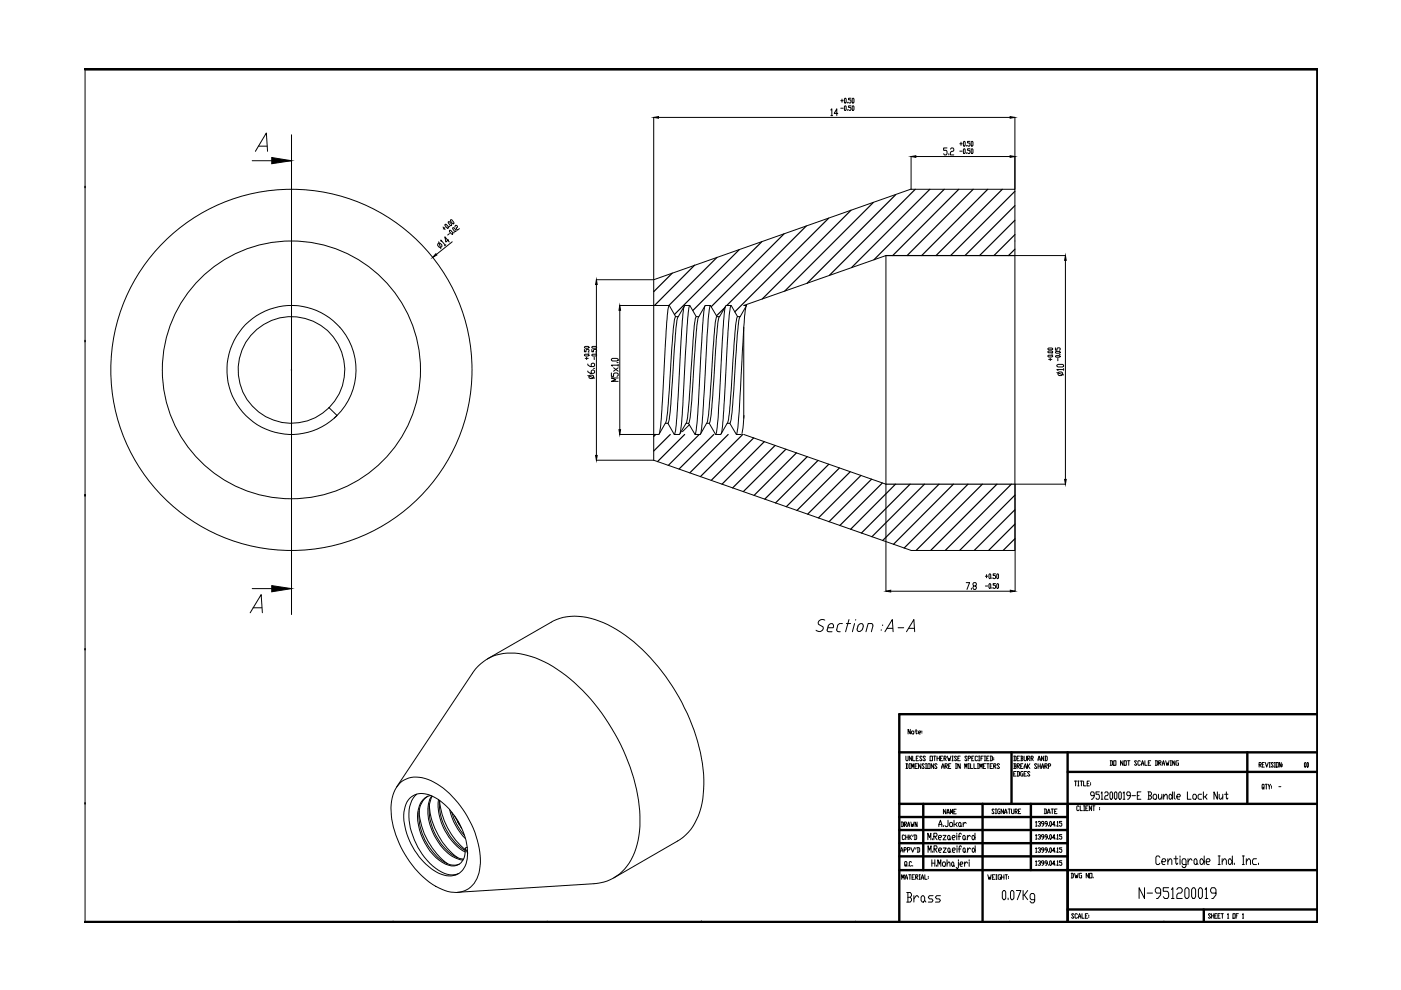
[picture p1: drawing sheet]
<svg xmlns="http://www.w3.org/2000/svg" width="297mm" height="210mm" viewBox="0 0 297 210" stroke-linecap="round" stroke-linejoin="round" font-family="sans-serif">
<!-- layer: 0 -->
<g fill="none" stroke="#000" stroke-width=".21">
<path d="M18 14.6v181M53.5 34.1h8.3M54.1 32.1l2.4-3.9 .2 3.9M54.8 31h1.8M61.8 28.6v101.7M138.6 24.9v34.4M139.6 24.9h74.6M176.1 23.3l.3-.2v1.4M176.1 24.5h.4M177.6 24h-.7l.5-.9v1.4M178.3 21.3h.5M178.3 22.9h.5"/>
<path d="M178.5 21v.7M179.2 20.8l.2 .2-.1 .8-.3-.1zM179.2 22.4l.2 .2-.1 .8-.3-.2zM179.7 21.7v.1M179.7 23.2v.2M180.4 20.8h-.5v.4h.4l.1 .1-.1 .5-.4-.1M180.4 22.4h-.5v.4h.4l.1 .4-.1 .2-.4-.2M180.8 20.8l.3 .2-.2 .8-.2-.1zM180.8 22.4l.3 .2-.2 .8-.2-.2zM193.2 33.2v6.9l-54.6 19.2v5.5M194.2 33.2h20M200.8 31.4h-.7v.5h.5l.2 .2v.5l-.2 .3h-.4l-.1-.3"/>
<path d="M201.2 32.6v.3M201.5 31.6l.2-.2h.4l.1 .2-.1 .5h-.4l-.2 .2v.6h.7M203.5 30.5h.5M203.5 32h.5M203.8 30.1v.7M204.4 30l.2 .1-.1 .9-.2-.2zM204.4 31.5l.2 .2-.1 .9-.2-.2zM204.9 30.8v.2M204.9 32.4v.2M205.7 30h-.6v.3h.4l.2 .2-.2 .5-.4-.2M205.7 31.5h-.6v.4h.4l.2 .1-.2 .6-.4-.2M206 30l.3 .1-.1 .9-.3-.2z"/>
<path d="M206 31.5l.3 .2-.1 .9-.3-.2zM215.2 24.9v15.2M92.8 51.7l.3-.2 .2 .1 .4 .3v.4l-.3 .2-.3-.1-.3-.4zM93 51.3l.5 1.4M93.5 51.2v-.3l.9 1.1M93.9 48.1l.5 .6M94.3 47.6h.3l.5 .5v.2h-.3zM94.4 48.3l-.4 .3M94.5 51.9l-.3 .2M95 47h.3l.5 .5-.1 .3h-.2zM95.1 50.8l-.6 .5-.2-1.1 1 1.1M95.3 48l.1 .1"/>
<path d="M95.3 49.5l-.4 .3M95.4 48.8l.2 .1 .4 .5-.1 .3-.2-.1-.4-.5zM95.5 46.7l.3-.1 .5 .8h-.4l-.4-.5zM95.9 51.3l-3.4 2.6M96 48.3h.3l.4 .5-.1 .3h-.2zM96.2 49.2l.1 .2M96.5 48.1l.1-.3 .4 .2v.2l-.2 .1 .2 .5 .4-.3M126.4 59.3h12.2M193.2 40.1h22v85.2M215.2 54.2h10.7M225.9 55.2v46.4M61.7 78.4h.1"/>
<path d="M123.9 75.2l.8-.1 .2 .3-.8 .1zM123.9 74.1v.5h.3l.2-.5 .5 .1-.2 .4M123.9 73.6l.8-.2 .2 .3-.8 .1zM124.1 76h.6M124.4 75.7v.5M124.6 78.7v.1l.5 .4h.8l.2-.2v-.3l-.2-.3-.6 .3v.5M124.6 77.2v.2l.5 .3h.8l.2-.1v-.4l-.2-.2-.6 .2v.5M124.6 79.6l1.5 .6M124.7 74.8h.2M124.9 79.7l.2-.2h.5l.3 .2v.4l-.3 .2h-.5l-.2-.2zM125.5 75.2l.8-.1 .2 .3-.9 .1zM125.5 74.1v.5h.3v-.4l.2-.1 .5 .1-.2 .4"/>
<path d="M125.5 73.6l.8-.2 .2 .3-.9 .1zM125.9 78.1h.2M126 75.7v.5M126.3 74.8h.2M126.4 60.3v36.3M129.6 79.1v.7h.5v-.6l.2-.1h.5l.3 .1v.4l-.3 .2M129.6 76.2l.2-.2h1l.3 .2v.2l-.3 .1h-1zM130.1 78l1 .7M130.8 76.9h.3M131.1 77.4h-1.5l.2 .2M131.1 78l-1 .7M131.1 77.3v.3"/>
<path d="M131.4 64.8h7.2M131.4 65.8v25.3M138.6 64.8v27.3h1.1l1.4-2.4h.5M138.6 64.8h3.3a18.8 18.8 0 0 0-.7 5.5 323.9 323.9 0 0 1-1.3 21.4l-.1 .2M141.9 64.8l1.4 2.3h.5l1.4-2.3h1.1a13.3 13.3 0 0 0-.6 4.5l-1 18.6-.5 4M143.3 67.1a15.7 15.7 0 0 0-.7 5l-1 14.3a7.2 7.2 0 0 1-.5 3.3M143.8 67.1a15.7 15.7 0 0 0-.7 5l-.9 14.3a7.2 7.2 0 0 1-.6 3.3M145.1 64.9l-.1 .3a323.9 323.9 0 0 0-1.4 21.4l-.1 1.9a8.6 8.6 0 0 1-.5 3.6h1.1l1.4-2.4h.5l1.4 2.4M146.3 64.8l1.3 2.3h.6l1.3-2.3h1.1a23.2 23.2 0 0 0-.6 5.5 323.9 323.9 0 0 1-1.4 21.4l-.1 .2M147.6 67.1l-.4 1.9-1.1 15.8-.3 3.6-.3 1.3M148.2 67.1l-.2 .3a171.6 171.6 0 0 0-1.3 17.4l-.2 1.6a7.2 7.2 0 0 1-.5 3.3M149.4 64.9a223.9 223.9 0 0 0-1.3 20.6l-.2 3a10.7 10.7 0 0 1-.5 3.6h1.1l1.3-2.4h.6l1.3 2.4h1.1l1.4-2.4h.5l1.4 2.4h1.1"/>
<path d="M150.6 64.8l1.4 2.3h.6l1.3-2.3h1.1l1.4 2.3h.5l1.4-2.3h-.6l30.1-10.6v71.1M152 67.1a7.2 7.2 0 0 0-.5 3.3l-.1 .8a248.3 248.3 0 0 1-1.4 18l-.2 .5M152.6 67.1a7.2 7.2 0 0 0-.6 3.3l-.1 .8a248.3 248.3 0 0 1-1.3 18l-.2 .5M153.8 64.9l-.3 1.6-.3 4.4a275.1 275.1 0 0 1-1.4 21l-.1 .2M155 64.8l-.4 2-.3 3.5a323.9 323.9 0 0 1-1.3 21.4l-.1 .2M156.4 67.1l-.2 .5a254.3 254.3 0 0 0-1.4 18l-.1 .8a7.2 7.2 0 0 1-.5 3.3M156.9 67.1a24.5 24.5 0 0 0-.8 7l-.8 12.3a7.2 7.2 0 0 1-.6 3.3M157.7 69.4v19.3M158.2 64.9l-.5 4.5-1 18-.3 3.4-.3 1.3M222.2 75.4l.8-.1 .2 .3-.9 .1zM222.2 74.5l.8-.1 .2 .3-.9 .1zM222.2 73.9l.8-.1 .2 .2-.9 .2z"/>
<path d="M222.3 76.2h.7M222.7 75.9v.6M223 75.1h.2M223.8 75.5l.8-.1 .2 .2-.9 .1zM223.8 74.6l.8-.1 .2 .3-.9 .1zM223.8 73.7v.6h.3v-.4l.2-.2 .5 .2-.2 .4M224.1 77.4l.2-.1h1l.2 .3-.2 .2h-1l-.2-.2zM224.1 79l1.4 .5M224.3 76v.5M224.3 79.1l.2-.2h.5l.3 .2v.3l-.3 .2h-.5l-.2-.2zM224.6 75.1h.2M225.5 78.4h-1.4l.2 .1"/>
<path d="M225.5 78.1v.4M69.8 86.4l1.7 1.7a13.7 13.7 0 0 1-22.7-5.5 13.7 13.7 0 0 1 15.2-17.7 13.7 13.7 0 0 1 8.9 21.6l-2 2.1M126.4 97.6h12.2M131.1 80.1h-1.5l1 .4-1 .4h1.5M131.4 92.1h7.2M138.6 97.6l54.6 19.1h22v-10.9M138.6 92.1v5.5M141.6 89.7l1.4 2.4M146.2 90l-1.5 1.5M157.7 92.1l30.1 10.6M157.7 88.1l-.4 3.8M215.2 102.7h10.7"/>
<path d="M53 129.9l2.4-3.8 .2 3.8M53.5 124.8h8.3M53.7 128.9h1.8M103.3 139.7l13.6-7.8a12.1 12.1 0 0 1 11.1 .1 36.7 36.7 0 0 1 15.9 15.8 37.4 37.4 0 0 1 5.3 19.5 13.6 13.6 0 0 1-4.3 10.2l-14.8 8.6M173.7 132.5l.7 .3a.79 .79 0 0 1-.3 1.1 .79 .79 0 0 1-1.1-.3M174.9 131.5a.87 .87 0 0 0-1-.1 .87 .87 0 0 0-.4 .9l.2 .1M175.6 132.8a.59 .59 0 0 1 .7-.6 .59 .59 0 0 1 .4 .9h-1.2M175.6 132.8l-.2 .9 .3 .2h.7M177.6 132.7l-.2 1 .1 .1 .6 .1M178.2 132.2l-.3 .1-.3 .4M178.3 132.2h.3M179.5 132.2h.8"/>
<path d="M180 131.4l-.7 2.5M181.2 132.2l-.5 1.7M181.4 131.4v.1M181.9 132.8l.1-.2a.53 .53 0 0 1 .6-.4 .53 .53 0 0 1 .4 .6l-.1 .6M181.9 132.8l-.2 .8a.64 .64 0 0 0 .7 .2 .64 .64 0 0 0 .5-.5M184.7 132.2l.4 .2v.3M184.7 132.2h-.6l-.5 1.7M185.1 132.7l-.4 1.2M186.9 133.5l-.1 .1M187.2 132.5l-.1 .1M187.6 133.9l1.6-2.5 .2 2.5M188 133.2h1.3"/>
<path d="M188.8 125.3h25.4M190.4 133.1h1.2M192.2 133.9l1.6-2.5 .1 2.5M192.7 133.2h1.2M204.9 123.5h.7l-.6 1.5M206 124.7v.3M206.5 124.2l-.2-.2 .2-.5h.3l.2 .2-.2 .5h-.3l-.2 .3 .2 .5h.3l.2-.3-.2-.5M208.9 122.2h.5M208.9 124.2h.5M209.2 121.8v.7M209.8 121.7l.3 .1-.2 .9-.2-.2zM209.8 123.7l.3 .2-.2 .9-.2-.2z"/>
<path d="M210.3 122.5v.2M210.3 124.6v.2M211.1 121.7h-.5v.3h.3l.2 .2-.2 .5-.3-.2M211.1 123.7h-.5v.4h.3l.2 .1v.4l-.2 .2-.3-.2M211.5 121.7l.2 .1-.1 .9-.3-.2zM211.5 123.7l.2 .2-.1 .9-.3-.2zM193 154.6v1l-.5-1v1M193.4 155l.4 .2-.2 .4-.3-.2zM194 155h.5M194.2 154.6v.8l.2 .2 .1-.2M194.7 155.3h.4v-.3l-.4 .2 .2 .4h.2M195.5 155v.2"/>
<path d="M195.5 155.3v.1M84.1 166.9l16.1-24.2a9.6 9.6 0 0 1 10.6-4 26.1 26.1 0 0 1 13.6 8.6 42.6 42.6 0 0 1 11.3 25.8 15.2 15.2 0 0 1-3.8 11.7 9.3 9.3 0 0 1-6 2.6l-28.9 1.8M84.8 166.1a5.7 5.7 0 0 1 6.6-.6 20.3 20.3 0 0 1 9.8 12.7 10.9 10.9 0 0 1-.7 9.1 5.4 5.4 0 0 1-6.8 1.3 19.6 19.6 0 0 1-10-12.5 11.3 11.3 0 0 1 .4-9.2zM86.8 169.3a4.1 4.1 0 0 1 5.1-.3 14.3 14.3 0 0 1 7.2 13.1 3.8 3.8 0 0 1-5.5 3.3 14.1 14.1 0 0 1-7.8-10.6 6.6 6.6 0 0 1 1-5.5zM88.3 168.4a6.6 6.6 0 0 0-1.4 6.4 13.5 13.5 0 0 0 7.8 10.5l1.1 .2 1.4-.3M88.9 172a15.3 15.3 0 0 0 6 11.1M90.7 168.8a4.8 4.8 0 0 0-1.8 5 11.6 11.6 0 0 0 6.3 9.5l1.4 .1 .8-.2M91 170.8a15.5 15.5 0 0 0 6.1 11.1M91.3 168.7a3.7 3.7 0 0 0-2.7 3.6 12.1 12.1 0 0 0 5.8 10.9 2.74 2.74 0 0 0 3 0 2.74 2.74 0 0 0 1.2-2.6v-.8M91.5 168.7a8 8 0 0 0 .1 7.3 10.1 10.1 0 0 0 5.9 6.2l.7 .1M91.7 168.8a8.3 8.3 0 0 0 .1 7.1 10.8 10.8 0 0 0 5.7 6.1l.8 .2M93 169.5a11.8 11.8 0 0 0 5.6 11.1"/>
<path d="M93.2 169.7a12.2 12.2 0 0 0 5.4 10.6M93.2 169.7a15.1 15.1 0 0 0 5.4 10.5M95.3 171.7a12.8 12.8 0 0 0 3.4 6.1M95.8 172.2a12.8 12.8 0 0 0 2.7 4.9M96.4 173l1 1.8M97.2 174.2l.2 .6M97.4 174.8l.5 .8M98.6 179.8l.5 1.1M99.1 179.7l-.5 .1M191.1 174.3h.3l.2 .2v.6l-.2 .2h-.3M191.2 174.3v1M191.8 174.8h.3l.1-.2-.1-.3h-.3v1"/>
<path d="M191.8 177.2l-.2-.2h-.2l-.1 .2 .1 .8 .4-.2M191.9 174.8l.3 .5M192 177v1M192 177.5h.5M192.1 160.3l.1 1 .3-.2v-.8M192.1 161.9h.3l.1 .2v.7l-.1 .1h-.3M192.2 161.9v1M192.4 175.3l.3-1 .2 1M192.4 174.9h.5M192.5 177v1M192.7 177v1M192.8 161.9h.2"/>
<path d="M192.8 162.9h.2M192.9 177.5l.4 .5M192.9 161.9v1M193.1 174.3l.2 1 .2-.5v.5l.3-1M193.1 179.7l.4 1 .4-1M193.3 177l-.6 .5M193.3 160.3v1l-.5-1v1M193.3 162.9v-1l.2 .7 .3-.7v1M193.5 160.3v1h.5M193.6 177l-.1 .4M193.8 177h.4l.2 .2v.6l-.2 .2h-.4M194 177v1"/>
<path d="M194 162.4h.3M194.2 179.7l-.1 .3M194.3 160.8h.2M194.4 174.3v1l-.4-1v1M194.5 179.7h.4l.1 .2v.6l-.1 .2h-.4M194.5 161.9h-.5v1h.5M194.6 179.7v1M194.7 160.3h-.4v1h.4M195.2 161.9v1l-.5-1v1M195.5 160.5l-.1-.2-.4 .2 .5 .6-.1 .2-.4-.2M196 162.1l-.2-.2-.3 .2 .5 .7-.2 .1-.3-.1M196.2 160.5l-.1-.2-.4 .2 .5 .6-.1 .2-.4-.2"/>
<path d="M196.2 161.9h.3M196.2 162.9h.3M196.3 161.9v1M196.7 161.9h.5v1h-.5zM196.7 178.1v-1.4l.4 .9 .3-.9v1.4M197.2 160.3h.5v1h-.5zM197.7 177.8v.3M198 161.9v1l-.6-1v1M198 160.3h.4M198 177.3h.5l.2-.2-.2-.4h-.5v1.4M198.2 160.3v1M198.2 177.3l.5 .8"/>
<path d="M198.7 162.1l-.2-.2-.3 .2 .5 .7-.2 .1-.3-.1M198.7 160.8h.5M198.7 160.3v1M199 177.6h.5l.1-.3-.1-.2h-.4l-.1 .2v.5l.1 .3h.4M199.1 175.3v-.5l.3-.9 .3 1.4M199.1 174.8h.6M199.2 160.3v1M199.4 160.8h.2M199.6 162.9l.3-1 .3 1M199.6 162.6h.6M199.9 160.3h-.5v1h.5M199.9 177.1h.7l-.7 1h.7"/>
<path d="M200 179.8h.6l-.6 .9h.6M200 175v.3M200.2 160.8l.4-.1-.1-.4h-.3v1M200.3 160.8l.3 .5M200.4 162.4h.3l.2-.1-.2-.4h-.3v1M200.5 162.4l.4 .5M200.5 171.6v1l-.5-1v1M200.8 172.6l.2-1 .3 1M200.8 172.3h.5M200.9 160.3l.2 1 .2-.5 .1 .5 .2-1M201 173.9v1.1l-.2 .3h-.3l-.1-.3M201.1 177.1l.3 .2v.5l-.1 .3-.4-.3v-.5z"/>
<path d="M201.1 179.8l.3 .2v.5l-.1 .2-.3-.2v-.5zM201.1 162.4h.3M201.4 177.8l.1 .3M201.5 174.4h.3l.2 .2v.4l-.2 .3h-.3l-.2-.3zM201.5 172.6v-1l.3 .7 .2-.7v1M201.6 161.9h-.5v1h.5M201.8 161.3h.3M201.8 160.3h.3M201.9 177.6h.5l.1-.3-.1-.2h-.3l-.2 .2v.5l.2 .3h.3M202 160.3v1M202.2 172.1h.3M202.3 173.9v1.4"/>
<path d="M202.6 161.9h.2M202.6 162.9h.2M202.6 174.8l.3 .5M202.7 161.9v1M202.7 171.6h-.5v1h.5M202.8 160.5l-.1-.2-.3 .2 .4 .6-.1 .2-.3-.2M202.9 176.7v.2M202.9 177.1v1M202.9 179.3v.3M202.9 179.8v.9M202.9 174.4l-.3 .4h-.3M203.1 160.8h.2"/>
<path d="M203.2 177.3h.5M203.4 174.4l.4 .2v.4l-.2 .3-.4-.3v-.4zM203.6 160.3h-.5v1h.5M203.6 161.9v1l-.5-1v1M203.8 175l.1 .3M203.8 176.9l-.1-.2-.4 .2v1.2M203.8 179.6l-.1-.3-.3 .3v1.1M204.2 174.4v.9M204.3 177.1l.3 .2v.5l-.1 .3-.4-.3v-.5zM204.3 179.8l.3 .2-.1 .7-.3-.2v-.5zM204.6 162.9v-1l.2 .7 .2-.7v1M204.6 177.8l.2 .3"/>
<path d="M204.9 174.6l-.3-.2-.4 .4M205 160.5l-.1-.2-.3 .2 .4 .6-.1 .2-.3-.2M205.1 177.1v1M205.1 179.8v.9M205.3 160.8l.5-.1-.1-.4h-.4v1M205.3 161.9h.2M205.3 162.9h.2M205.4 161.9v1M205.7 177.3l-.3-.2-.3 .5M205.8 161.9v1h.4M206 160.8h.2M206.2 177.1h.2l.3 .5-.3 .5-.3-.3v-.5z"/>
<path d="M206.3 179.8l.5 .5-.4 .4-.3-.2v-.5zM206.5 160.3h-.5v1h.5M206.5 161.9v1h.5M206.7 176.7v1.4M206.8 179.3v1.4M207.3 160.5l-.2-.2-.3 .2 .1 .8 .4-.2M207.3 161.9h.2M207.3 162.9h.2M207.3 161.9v1M207.5 161.3h.2M207.5 160.3h.2M207.6 160.3v1"/>
<path d="M207.7 162.9v-1l.3 .7 .2-.7v1M208 160.8h.2M208.5 160.3h-.5v1M208.5 162.4h.2M208.7 161.3h.3M208.7 160.3h.3M208.8 160.3v1M209 161.9h-.5v1h.5M209.2 160.8h.3M209.2 161.9h.5M209.5 161.9v1M209.7 160.3h-.5v1h.5"/>
<path d="M209.9 160.3h.4l.1 .2v.6l-.1 .2h-.4M209.9 162.4h.3M210.1 160.3v1M210.4 161.9h-.5v1h.5M210.7 162.4h.3l.2-.1-.2-.4h-.3v1M210.7 160.7v.1M210.7 161v.1M210.8 171.7l-.1-.2-.4 .2 .5 .7-.1 .1-.4-.1M210.8 162.4l.4 .5M211 172.5h.3M211 171.5h.3M211.2 171.5v1"/>
<path d="M211.9 162.1l-.1-.2-.4 .2 .5 .7-.1 .1-.4-.1M212 171.5h-.3l-.2 .2 .2 .8h.3v-.5h-.1M212.8 171.5v1l-.5-1v1M213 172.5l.2-1 .3 1M213 172.2h.5M213.7 171.5h.5M214 171.5v1M214.5 171.5v.9l.1 .1 .4-.1v-.9M214.9 160.3h.4l.1 .2v.6l-.1 .2h-.4M214.9 161.9h.4l.1 .2-.1 .3M214.9 164.1h.3M215.1 162.4h.2l.1 .4-.1 .1h-.4"/>
<path d="M215.1 160.3v1M215.1 161.9v1M215.2 172h.4l.1-.1-.1-.4h-.4v1M215.3 172l.4 .5M215.4 163.6h-.5v.9h.5M215.6 162.4h.4l.2-.1-.2-.4h-.4v1M215.6 163.6h.4l.2 .1v.7l-.2 .1h-.4M215.6 160.8h.3M215.8 162.4l.4 .5M215.8 163.6v.9M215.9 172h.3M216.2 160.3h-.6v1h.6"/>
<path d="M216.4 160.3h.3l.2 .2-.2 .3M216.4 171.5h-.5v1h.5M216.4 162.4h.2M216.5 160.8h.2l.2 .3-.2 .2h-.3M216.5 160.3v1M216.9 161.9h-.5v1h.5M216.9 163.6h-.4l-.1 .1 .1 .8h.4v-.4h-.2M217.1 160.3l.2 1 .3-.2v-.8M217.1 162.9l.3-1 .2 1M217.1 162.6h.5M217.1 164.1h.3M217.6 163.6h-.5v.9h.5"/>
<path d="M217.8 160.8l.6-.1-.2-.4h-.4v1M217.8 161.9v1M218 160.8l.4 .5M218 162.4l.4 .5M218.4 161.9l-.6 .5M218.4 163.7l-.4-.1-.2 .1 .6 .7-.2 .1-.4-.1M218.6 160.8l.5-.1-.2-.4h-.3v1M218.7 160.8l.4 .5M219.6 174.3l.1-.1v1M219.6 177.1l.1-.1v.9M219.6 179.9l.1-.2v1M219.6 175.2h.2"/>
<path d="M219.6 177.9h.2M219.8 162.1l-.1-.2-.4 .2 .5 .7-.1 .1-.4-.1M220.1 161.3l.2-1 .3 1M220.1 174.3l.4-.1 .1 .3-.3 .2M220.1 177.1l.4-.1 .1 .3-.3 .2M220.1 179.9l.4-.2 .1 .3-.3 .2M220.1 162.4h.5M220.1 161h.5M220.1 161.9v1M220.5 174.7l.1 .1-.1 .4-.4-.2M220.5 177.5l.1 .1-.1 .3-.4-.1M220.6 161.9v1"/>
<path d="M220.8 162.9l.3-1 .2 1M220.8 162.6h.5M221.3 160.3v1l-.5-1v1M221.3 174.7h-.4l-.1-.2 .1-.3 .4 .1v.5l-.4 .4M221.3 177.5h-.4l-.1-.2 .1-.3 .4 .1v.5l-.4 .3M221.4 171.5h.4l.1 .2v.7l-.5 .1M221.5 160.3h.4l.1 .2v.6l-.1 .2h-.4M221.5 162.4h.4l.1-.1-.1-.4h-.4v1M221.5 171.5v1M221.7 160.3v1M221.7 162.4l.3 .5M222 174.7h-.3l-.1-.2 .1-.3 .3 .1v.5l-.3 .4"/>
<path d="M222 177.5h-.3l-.1-.2 .1-.3 .3 .1v.5l-.3 .3M222.1 172.5l.3-1 .2 1M222.1 172.2h.5M222.3 162.4h.3l.2-.1-.2-.4h-.3v1M222.3 175v.2M222.3 177.8v.1M222.7 174.2l.2 .1-.1 .9-.3-.2zM222.7 177l.2 .1-.1 .8-.3-.1zM222.7 179.7l.2 .2-.1 .8-.3-.1zM222.9 171.5h.5M223.1 171.5v1M223.6 172h.3"/>
<path d="M223.6 174.8h-.5l.4-.6v1M223.6 177.6h-.5l.4-.6v.9M223.9 175v.2M223.9 177.8v.1M224.1 171.5h-.5v1h.5M224.2 174.3v-.1v1M224.2 177.1v-.1v.9M224.2 179.9v-.2v1M224.2 175.2h.2M224.2 177.9h.2M225.1 174.2h-.5v.3h.4l.1 .2-.1 .5-.4-.2M225.1 177h-.5v.3h.4l.1 .2-.1 .4-.4-.1"/>
<path d="M225.1 179.7h-.5v.3h.4l.1 .2-.1 .5-.4-.1M227.8 165.6h.5M228 165.6v1M228.5 165.6h.3M228.5 166.6h.3M228.6 165.6v1M228.8 171l-.2-.1-.3 .1v.7l.1 .2 .4-.2M229 170.9v1h.5M229 165.6h.5M229.3 165.6v1M229.7 165.6v1h.6M229.7 170.9h.3"/>
<path d="M229.7 171.9h.3M229.9 170.9v1M230.2 171.4h.3M230.5 166.1h.3M230.7 170.9h-.5v1h.5M231 165.6h-.5v1h.5M231.2 165.9v.2M231.2 166.3v.2M231.4 170.9v1l-.4-1v1M231.7 170.9h.5M231.9 170.9v1M232 168.7h-.6l-.2-.3 .2-.5h.4l.2 .2v.9l-.4 .5h-.2"/>
<path d="M233.1 167.9h-.7v.5h.5l.2 .3v.5l-.2 .3h-.4l-.1-.3M233.1 171.2v.2M233.1 171.5v.2M233.5 168.1l.1-.2v1.6M233.5 169.5h.3M234.2 168.1l.2-.2h.4l.2 .2-.2 .6h-.4l-.2 .3v.5h.8M235.4 161.3l.5 .1v.7l-.1 .2h-.4M235.5 161.3v1M235.5 167.9l.4 .2v1.1l-.2 .3-.4-.3v-1.1zM236.1 161.3h.5v1h-.5zM236.5 167.9l.3 .2v1.1l-.2 .3-.3-.3v-1.1zM237.4 167.9l.3 .2v1.1l-.1 .3-.4-.3v-1.1z"/>
<path d="M238.1 161.3v1l-.5-1v1M238.1 168.1l.2-.2v1.6M238.1 169.5h.4M238.3 161.3h.5v1h-.5zM239.1 161.3h.5M239.3 161.3v1M239.6 168.7h-.5l-.2-.3 .2-.5h.3l.2 .2v.9l-.3 .5h-.2M240 168.7h.7M241 161.4l-.1-.1-.4 .1 .5 .7-.1 .2-.4-.2M241.1 168.7h.4M241.8 161.4l-.2-.1-.3 .1 .1 .9 .4-.2M241.9 167.9h-.8v1.6h.8"/>
<path d="M242 162.3l.2-1 .3 1M242 161.9h.5M242.7 161.3v1h.5M243.4 167.9h.5l.2 .2-.2 .6M243.5 161.8h.2M243.5 168.7h.4l.2 .5-.2 .3h-.5M243.5 167.9v1.6M244 161.3h-.5v1h.5M244.7 168.4h.4l.1 .3v.5l-.1 .3h-.4l-.2-.3v-.5zM244.9 161.3l.5 .1v.7l-.1 .2h-.4M245.1 161.3v1M245.6 168.4v.8l.2 .3h.2l.3-.5"/>
<path d="M245.7 161.8h.3l.2-.4-.5-.1v1M245.8 161.8l.4 .5M246.3 168.4v1.1M246.4 162.3l.3-1 .2 1M246.4 161.9h.5M246.7 169l.4-.6h.2l.2 .3v.8M246.7 168.4v1.1M247.1 161.3l.3 1 .1-.5 .2 .5 .2-1M248 168.4h.2l.4 .6-.4 .5h-.2l-.1-.3zM248.1 161.3h.3M248.1 162.3h.3M248.2 161.3v1"/>
<path d="M248.6 167.9v1.6M249 167.9v1.3l.2 .3M249.1 161.3v1l-.5-1v1M249.5 169h.6l.2-.3-.2-.3h-.4l-.2 .3v.5l.2 .3h.4M249.9 161.3l-.6 .1 .2 .9h.4v-.5h-.2M251.8 167.9v1.6h.7M253.1 168.4h.3l.3 .3v.5l-.3 .3h-.3l-.2-.3zM254.8 168.4h-.6l-.2 .3v.5l.2 .3h.6M255.1 167.9v1.6M255.5 169l.4 .5M255.9 168.4l-.4 .6h-.4M258.1 167.9v1.6l-.7-1.6v1.6"/>
<path d="M258.5 168.4v.8l.2 .3h.2l.3-.5M259.2 168.4v1.1M259.6 168.4h.8M260 167.9v1.3l.2 .3 .2-.3M267 162.1l.4-.1-.1-.3h-.3v.9M267.1 162.1l.3 .5M267.6 162.1h.2M267.8 167l.1 .1-.2 .2-.1-.8 .1-.2h.2l.1 1M268.1 161.7h-.5v.9h.5M268.2 166.3h.5M268.3 161.7l.3 .9 .3-.9M268.5 166.3v1"/>
<path d="M268.9 166.3l.2 1M269.1 162.6h.2M269.1 161.7h.2M269.2 161.7v.9M269.4 166.3l-.3 .5M269.6 166.6v.2M269.6 167v.1M270 161.8l-.1-.1h-.3l-.1 .1 .5 .7-.1 .1h-.3l-.1-.1M270.2 162.6h.2M270.2 161.7h.2M270.3 161.7v.9M270.6 161.7h.4v.9h-.4z"/>
<path d="M271.1 166.8h.5M271.7 161.7v.9l-.5-.9v.9M271.9 162v.1M271.9 162.3v.2M276.7 161.7l.2 .1-.1 .8-.2-.1zM277.2 161.7l.2 .1-.1 .8-.2-.1zM190.9 180.7l.3-1 .2 1M190.9 180.4h.5M191.2 186.4v-.9l.2 .6 .3-.6v.9M191.7 180.2h.3l.2-.2-.2-.3h-.3v1M191.9 186.4l.3-.9 .2 .9M191.9 186.1h.5"/>
<path d="M192 183.3l.2 .2-.3 .1v-.9l.4 .1-.1 .7 .1 .1M192.2 189.2h.8l.3 .4v.3l-.3 .3M192.4 180.2h.4l.1-.2-.1-.3h-.4v1M192.5 190.2h.5l.3 .4v.3l-.3 .4h-.8M192.5 189.2v2.1M192.5 183.5v.1M192.7 185.5h.4M192.9 185.5v.9M193.3 182.8l-.2-.1-.3 .1v.7l.1 .1 .4-.1M193.4 186h.2M193.5 183.5v.1M193.8 189.9v1.4"/>
<path d="M193.9 185.5h-.5v.9h.5M194.1 186h.4l.1-.2-.1-.3h-.4v.9M194.2 186l.4 .4M194.8 190.2l-.3-.3h-.2l-.5 .7M194.9 185.5h.2M194.9 186.4h.2M195 185.5v.9M195.3 186.4l.3-.9 .2 .9M195.3 186.1h.5M195.5 189.9h.3l.2 .3v.7l-.2 .4h-.3l-.2-.4v-.7zM196 190.9l.3 .4M196.1 185.5v.9h.5"/>
<path d="M196.8 180.7v-1.4l.3 1 .3-1v1.4M196.8 185.8v.2M196.8 186.1v.2M197.6 182.3v1.4M197.6 183h.6M197.7 180.5v.2M197.8 189.9h-.7l-.3 .3 .3 .4h.5l.2 .3-.2 .4h-.8M198 180h.5l.2-.2-.2-.5h-.5v1.4M198.2 182.3v1.4M198.2 180l.5 .7M198.5 183.4v.3M198.8 183.7v-1.4l.4 .9 .3-.9v1.4"/>
<path d="M199 180.3h.5l.1-.3-.1-.2h-.3l-.2 .2v.5l.2 .2h.3M199.4 189.9h-.8l-.3 .3 .3 .4h.5l.3 .3-.3 .4h-.8M200 182.8h.3l.1 .2-.1 .7h-.3l-.2-.3zM200.8 183.2l.5-.4 .1 .2v.7M200.8 182.3v1.4M201.4 180.5l.2 .2M201.9 180.3h.5l.2-.3-.2-.2h-.3l-.2 .2 .2 .7h.3M201.9 182.8l.3 .2-.1 .7-.3-.3zM202.2 183.4l.2 .3M203.2 182.8v1.1l-.2 .3-.3-.3M203.2 180h.5M203.2 182.3v.2"/>
<path d="M203.5 183.2h.5l.2-.2-.2-.2h-.3l-.2 .2 .2 .7h.3M204.5 182.8v.9M204.6 180.5l.2 .2M205.1 183l-.3-.2-.3 .4M205.5 182.3v.2M205.5 182.8v.9M205.8 180l-.3-.2-.4 .5M209.4 185.5l.3 .9 .1-.4 .1 .4 .2-.9M210.4 186h.3M210.9 185.5h-.5v.9h.5M211.2 185.5h.2M211.2 186.4h.2"/>
<path d="M211.2 185.5v.9M212.1 185.5h-.3l-.2 .1 .2 .8h.3v-.4h-.1M212.3 186h.6M212.3 185.5v.9M212.8 188.8h.2l.2 .3v1.3l-.2 .4h-.2l-.3-.4v-1.3zM212.9 185.5v.9M213.1 185.5h.5M213.4 185.5v.9M213.7 190.4v.4M213.8 185.8v.2M213.8 186.1v.2M214.5 188.8h.2l.3 .3v1.3l-.3 .4h-.2l-.3-.4v-1.3z"/>
<path d="M215.5 188.8h1l-.8 2M216.9 188.8v2M217.2 189.8l.7 1M217.9 188.8l-.7 1h-.3M219.4 190.8h-.7l-.3-.4v-.6l.3-.4h.4l.3 .4v1.3l-.3 .3h-.4l-.3-.3M219.6 182.7l.1-.2v1M219.6 180.7h.2M219.6 183.5h.2M220.1 182.7l.4-.2 .1 .3-.3 .2M220.5 180.2l.1 .2-.1 .3-.4-.1M220.5 183l.1 .2-.1 .3-.4-.2M221.3 180.2h-.4l-.1-.2 .1-.3 .4 .2v.5l-.4 .3"/>
<path d="M221.3 183h-.4l-.1-.2 .1-.3 .4 .2v.5l-.4 .3M222 180.2h-.3l-.1-.2 .1-.3 .3 .2v.5l-.3 .3M222 183h-.3l-.1-.2 .1-.3 .3 .2v.5l-.3 .3M222.3 180.6v.1M222.3 183.3v.2M222.7 182.5l.2 .2-.1 .8-.3-.2zM223.6 180.4h-.5l.4-.7v1M223.6 183.2h-.5l.4-.7v1M223.9 180.6v.1M223.9 183.3v.2M224.2 182.7v-.2v1M224.2 180.7h.2"/>
<path d="M224.2 183.5h.2M225.1 182.5h-.5v.3h.4l.1 .2-.1 .5-.4-.2M227.1 185.2h.4l.1 .1v.7l-.1 .1h-.4M227.2 185.2v.9M227.7 193.9l-.2-.2-.3 .2 .5 .6-.2 .2-.3-.2M227.8 185.2l.3 .9 .1-.5 .1 .5 .3-.9M228.4 193.9l-.1-.2-.4 .2 .1 .8 .4-.2M228.6 194.7l.3-1 .3 1M228.6 194.4h.6M229.3 185.2h-.4l-.1 .1 .1 .8h.4v-.5h-.1M229.4 193.7v1h.5M230.1 194.2h.3"/>
<path d="M230.6 193.7h-.5v1h.5M230.8 185.2v.9l-.5-.9v.9M230.8 194v.2M230.8 194.4v.1M231 185.2h.5v.9h-.5zM231.8 186v.1M242.7 188.2v2.3l-1.2-2.3v2.3M243.2 189.4h1.1M245.9 181.8l-.2-.3h-.4l-.2 .3v1.2l.2 .3h.4l.2-.3M246.1 189.4h-.9l-.3-.4v-.4l.3-.4h.6l.3 .4v1.1l-.6 .8h-.3M246.3 182.7h.7l.2-.3-.2-.3h-.5l-.2 .3v.6l.2 .3h.5M247.6 182.7l.4-.6h.2l.3 .3v.9"/>
<path d="M247.6 182.1v1.2M247.8 188.2h-1.2v.8h.9l.3 .4v.7l-.3 .4h-.6l-.3-.4M248.4 188.6l.3-.4v2.3M248.4 190.5h.5M248.9 182.1h.8M249.3 181.5v1.5l.2 .3 .2-.3M249.5 188.6l.3-.4h.6l.3 .4v.4l-.3 .4h-.6l-.3 .3v.8h1.2M250.2 181.5v.3M250.2 182.1v1.2M251.5 183.3h-.7l-.2-.3v-.6l.2-.3h.4l.3 .3v1.2l-.3 .3h-.4l-.2-.3M251.5 188.2h.3l.3 .4v1.5l-.3 .4h-.3l-.3-.4v-1.5zM251.9 182.1v1.2"/>
<path d="M252.7 182.4l-.2-.3h-.2l-.4 .6M252.9 188.2h.3l.3 .4v1.5l-.3 .4h-.3l-.3-.4v-1.5zM253.4 182.1h.2l.2 .3v.6l-.2 .3h-.2l-.2-.3v-.6zM253.8 183l.2 .3M254.4 188.2h.2l.3 .4v1.5l-.3 .4h-.2l-.3-.4v-1.5zM254.6 182.1h.2l.5 .6-.5 .6h-.2l-.2-.3v-.6zM255.3 181.5v1.8M255.5 188.6l.3-.4v2.3M255.5 190.5h.6M255.7 182.7h.7l.2-.3-.2-.3h-.5l-.2 .3v.6l.2 .3h.5M256.7 193.9l-.2-.2-.3 .2 .5 .6-.2 .2-.3-.2M256.9 194.2h.4"/>
<path d="M256.9 193.7v1M257.3 193.7v1M257.6 194.2h.2M257.8 189.4h-.9l-.2-.4v-.4l.2-.4h.6l.3 .4v1.1l-.6 .8h-.3M258 193.7h-.4v1h.4M258.2 194.2h.3M258.3 181.5h.4M258.3 183.3h.4M258.5 181.5v1.8M258.7 193.7h-.5v1h.5M258.9 193.7h.5M259.1 182.7l.4-.6h.3l.2 .3v.9"/>
<path d="M259.1 182.1v1.2M259.2 193.7v1M260.3 193.9l.1-.2v1M260.3 194.7h.2M260.6 182.1h.3l.4 .6-.4 .6h-.3l-.2-.3v-.6zM261.3 181.5v1.8M261.4 193.7h.5v1h-.5zM261.7 183v.3M262.1 194.2h.2M262.6 193.7h-.5v1M263.4 181.5h.4M263.4 183.3h.4"/>
<path d="M263.4 193.9l.2-.2v1M263.4 194.7h.3M263.6 181.5v1.8M264.2 182.7l.5-.6h.2l.2 .3v.9M264.2 182.1v1.2M266.4 182.1h-.6l-.2 .3v.6l.2 .3h.6M266.8 183v.3"/>
<circle cx="61.8" cy="78.4" r="27.4"/>
<circle cx="61.8" cy="78.4" r="38.3"/>
<circle cx="61.8" cy="78.4" r="11.3"/>
</g>
<g fill="#000" stroke="#000" stroke-width=".21">
<path d="M57.6 33.4l4.2 .7-4.2 .6zM138.6 24.9l1-.2v.4zM193.2 33.2l1-.2v.4zM214.2 24.7l1 .2-1 .2zM214.2 33l1 .2-1 .2zM92.4 53.8l.2 .3-.9 .5zM225.9 54.2l.2 1h-.4zM126.4 59.3l.2 1h-.3zM131.4 64.8l.2 1h-.4zM126.3 96.6h.3l-.2 1zM131.2 91.1h.4l-.2 1zM225.7 101.6h.4l-.2 1.1z"/>
<path d="M57.6 124.2l4.2 .6-4.2 .7zM187.8 125.3l1-.2v.4zM214.2 125.1l1 .2-1 .2z"/>
</g>
<g fill="none" stroke="#000" stroke-width=".25">
<path d="M142.5 57.9l-3.9 3.9M147.3 56.2l-8.5 8.6M152 54.6l-10.2 10.2M156.8 52.9l-13.8 13.8M161.5 51.3l-14.6 14.5M166.2 49.6l-15.4 15.4M170.9 47.9l-16.8 16.9M175.7 46.3l-19.9 19.8M180.4 44.6l-18.8 18.8M185.2 42.9l-18.8 18.8M187.8 54.2h27.4M189.9 41.3l-18.8 18.8"/>
<path d="M194.1 40.1l-18.2 18.3M197.1 40.1l-16.5 16.6M200.2 40.1l-14.9 15M203.3 40.1l-14 14.1M206.3 40.1l-14 14.1M209.4 40.1l-14 14.1M212.5 40.1l-14 14.1M215.2 40.6l-13.7 13.6M215.2 43.6l-10.6 10.6M215.2 46.7l-7.5 7.5M215.2 49.7l-4.5 4.5M215.2 52.8l-1.4 1.4"/>
<path d="M153.7 65.2l-1.8 1.8M139 92.1l-.4 .4M142.1 92.1l-3.5 3.5M145.2 92.1l-5.8 5.8M148.3 92.1l-6.6 6.6M151.3 92.1l-7.3 7.3M154.4 92.1l-8.1 8.1M157.5 92.1l-9 8.9M159.8 92.8l-9 9.1M162.1 93.6l-9 9.1M164.3 94.4l-9 9.1M166.6 95.3l-9 8.9"/>
<path d="M168.9 96l-9 9M171.2 96.8l-9.1 9M173.4 97.6l-9 9M175.7 98.4l-9 9M178 99.2l-9 9M180.3 100l-9.1 9M182.5 100.8l-9 9M184.8 101.6l-9 9M187.1 102.4l-9 9M187.8 102.7h27.4M189.9 102.7l-9.6 9.5M193 102.7l-10.4 10.3"/>
<path d="M196 102.7l-11.1 11.1M199.1 102.7l-11.9 11.9M202.1 102.7l-12.7 12.7M205.2 102.7l-13.5 13.5M208.3 102.7l-14.1 14M211.4 102.7l-14.1 14M214.4 102.7l-14 14M215.2 105l-11.7 11.7M215.2 108.1l-8.7 8.6M215.2 111.1l-5.6 5.6M215.2 114.2l-2.5 2.5"/>
</g>
<g fill="none" stroke="#000" stroke-width=".51">
<path d="M190.7 159.5h88.7M214.5 159.5v10.9M226.4 159.5v36.1M264.5 159.5v10.9M279.4 151.4h-88.7v44.1M190.7 170.4h88.7M190.7 178.8h35.7M190.7 176h35.7M190.7 173.2h35.7M195.7 170.4v14.1M208.3 170.4v25.1M218.6 170.4v14.1"/>
<path d="M226.4 163.7h53M190.7 184.5h88.7M190.7 181.6h35.7M226.4 192.8h53M255.2 192.8v2.8"/>
</g>
<path d="M18 14.6h261.4v181h-261.4" fill="none" stroke="#000" stroke-width=".72"/>
<g fill="#000">
<circle cx="50.7" cy="14.6" r=".17"/>
<circle cx="83.4" cy="14.6" r=".17"/>
<circle cx="116" cy="14.6" r=".17"/>
<circle cx="148.7" cy="14.6" r=".17"/>
<circle cx="181.4" cy="14.6" r=".17"/>
<circle cx="214.1" cy="14.6" r=".17"/>
<circle cx="246.8" cy="14.6" r=".17"/>
<circle cx="18" cy="39.8" r=".17"/>
<circle cx="279.4" cy="39.8" r=".17"/>
<circle cx="18" cy="72.4" r=".17"/>
<circle cx="279.4" cy="72.4" r=".17"/>
<circle cx="18" cy="105.1" r=".17"/>
<circle cx="279.4" cy="105.1" r=".17"/>
<circle cx="18" cy="137.8" r=".17"/>
<circle cx="279.4" cy="137.8" r=".17"/>
<circle cx="18" cy="170.4" r=".17"/>
<circle cx="279.4" cy="170.4" r=".17"/>
<circle cx="50.7" cy="195.6" r=".17"/>
<circle cx="83.4" cy="195.6" r=".17"/>
<circle cx="116" cy="195.6" r=".17"/>
<circle cx="148.7" cy="195.6" r=".17"/>
<circle cx="181.4" cy="195.6" r=".17"/>
<circle cx="214.1" cy="195.6" r=".17"/>
<circle cx="246.8" cy="195.6" r=".17"/>
</g>
</svg>
